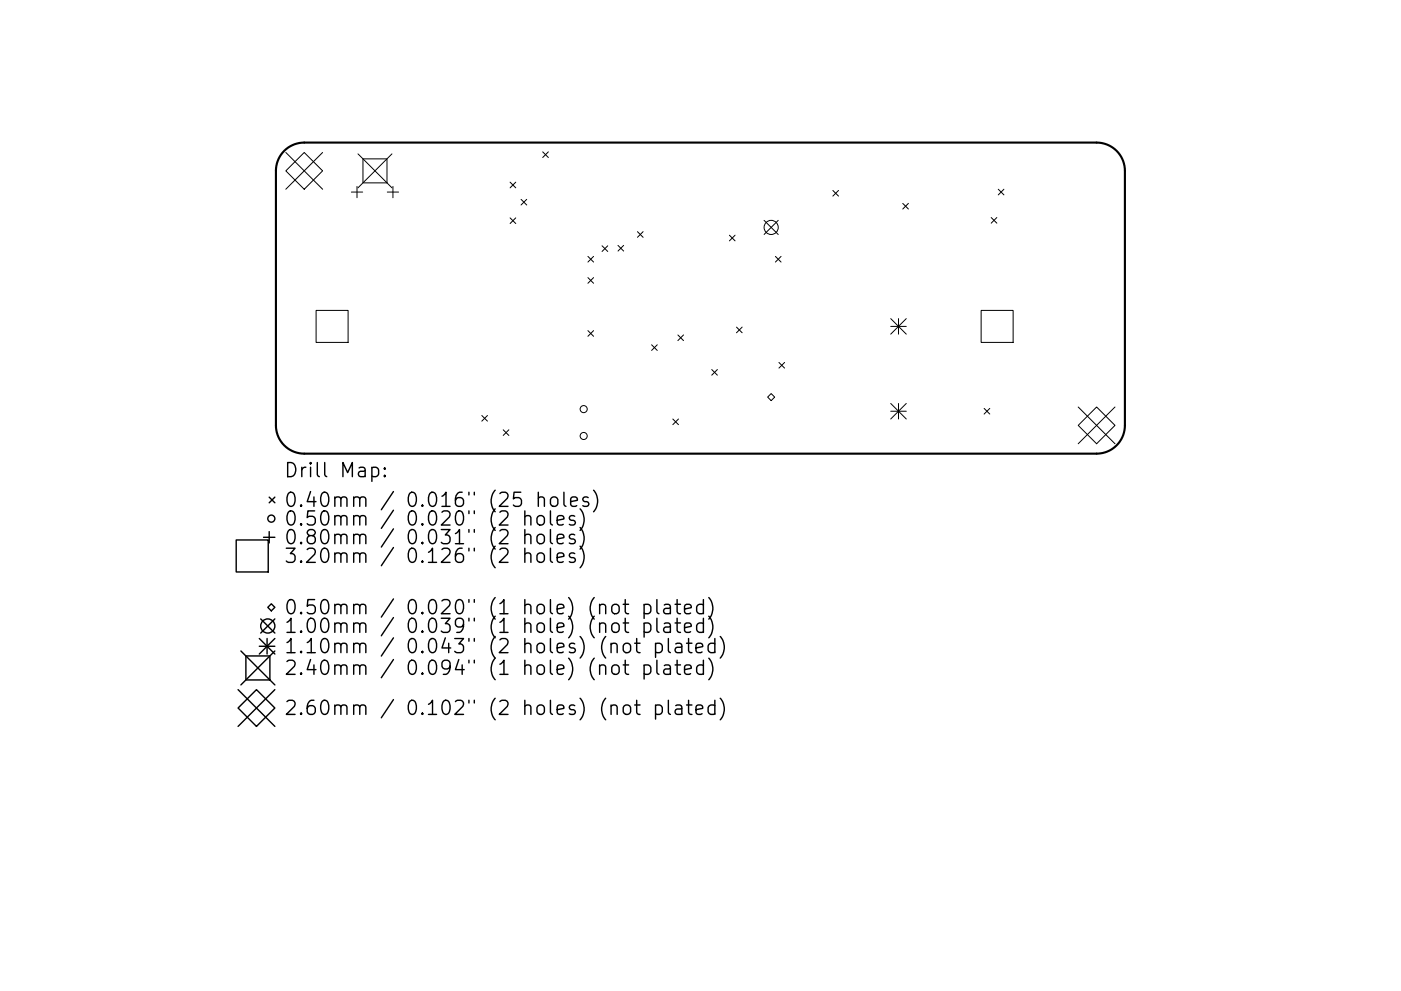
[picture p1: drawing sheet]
<svg xmlns="http://www.w3.org/2000/svg" width="297mm" height="210mm" viewBox="0 0 297 210" stroke-linecap="round" stroke-linejoin="round" font-family="sans-serif">
<path d="M60.3 32a6 6 0 0 1 4.2-1.7h168a6 6 0 0 1 6 6v54a6 6 0 0 1-6 6h-168a6 6 0 0 1-6-6v-54a6 6 0 0 1 1.8-4.3z" fill="none" stroke="#000" stroke-width=".45"/>
<g fill="none" stroke="#000" stroke-width=".21">
<path d="M60.6 32.4l7.8 7.8M64.5 32.4l3.9 3.9-3.9 3.9-3.9-3.9zM68.4 32.4l-7.8 7.8M75.7 39.6v2.4M75.9 32.7l7.2 7.2M77 33.7h5v5.1h-5zM83.1 32.7l-7.2 7.2M83.3 39.6v2.4M108.2 38.7l1.2 1.2M109.4 38.7l-1.2 1.2M115.1 32.2l1.2 1.2M116.3 32.2l-1.2 1.2"/>
<path d="M74.5 40.8h2.4M82.1 40.8h2.4M108.2 46.2l1.2 1.2M109.4 46.2l-1.2 1.2M110.5 42.3l1.2 1.2M111.7 42.3l-1.2 1.2M124.7 54.4l1.2 1.2M124.7 58.9l1.2 1.2M125.9 54.4l-1.2 1.2M125.9 58.9l-1.2 1.2M127.7 52.2l1.2 1.2M128.9 52.2l-1.2 1.2"/>
<path d="M131 52.1l1.2 1.2M132.2 52.1l-1.2 1.2M135.2 49.2l1.2 1.2M136.4 49.2l-1.2 1.2M154.7 49.9l1.2 1.2M155.9 49.9l-1.2 1.2M162 46.8l3 3M164.4 54.4l1.2 1.2M165 46.8l-3 3M165.6 54.4l-1.2 1.2M176.6 40.4l1.2 1.2M177.8 40.4l-1.2 1.2"/>
<path d="M191.4 43.2l1.2 1.2M192.6 43.2l-1.2 1.2M210.2 46.2l1.2 1.2M211.4 46.2l-1.2 1.2M211.7 40.2l1.2 1.2M212.9 40.2l-1.2 1.2M67 65.9h6.8v6.7h-6.8zM124.7 70.2l1.2 1.2M125.9 70.2l-1.2 1.2M138.2 73.2l1.2 1.2M139.4 73.2l-1.2 1.2M143.7 71.1l1.2 1.2"/>
<path d="M144.9 71.1l-1.2 1.2M150.9 78.4l1.2 1.2M152.1 78.4l-1.2 1.2M156.2 69.4l1.2 1.2M157.4 69.4l-1.2 1.2M165.2 76.9l1.2 1.2M166.4 76.9l-1.2 1.2M188.9 67.6l3.3 3.3M188.9 69.3h3.3M190.5 67.6v3.3M192.2 67.6l-3.3 3.3M208 65.9h6.8v6.7h-6.8z"/>
<path d="M102.2 88.2l1.2 1.2M103.4 88.2l-1.2 1.2M106.7 91.2l1.2 1.2M107.9 91.2l-1.2 1.2M142.7 88.9l1.2 1.2M143.9 88.9l-1.2 1.2M163.5 83.5l.8 .8-.8 .7-.7-.7zM188.9 85.6l3.3 3.3M188.9 87.3h3.3M190.5 85.6v3.3M192.2 85.6l-3.3 3.3M208.7 86.7l1.2 1.2"/>
<path d="M209.9 86.7l-1.2 1.2M228.6 90.3l3.9-3.9 3.9 3.9-3.9 3.9zM228.6 86.4l7.8 7.8M236.4 86.4l-7.8 7.8"/>
<circle cx="163.5" cy="48.3" r="1.5"/>
<circle cx="123.8" cy="92.5" r=".75"/>
<circle cx="123.8" cy="86.8" r=".75"/>
</g>
<g fill="none" stroke="#000" stroke-width=".3">
<path d="M61 98.1a1.58 1.58 0 0 1 1.7 1 1.58 1.58 0 0 1-.6 1.9l-1.1 .1zM64 99.1v2M64.8 99.1a.77 .77 0 0 0-.8 .6M65.8 98.1l-.1 .2 .1 .1 .2-.1-.2-.2v.3M65.8 99.1v2M67.3 98.1v2.6l.4 .4M68.8 98.1v2.6l.5 .4M76.1 99.3l.3-.2 .9 .2 .1 .3v1.5M77.4 99.8l-1 .2a.59 .59 0 0 0-.4 .6 .59 .59 0 0 0 .4 .5l1-.1M78.8 99.3l.9-.2 .6 .6v.9l-.3 .4-.3 .1-.9-.1M78.8 99.1v3M81.6 99.3l.1 .1-.1 .2-.2-.2 .2-.1v.3"/>
<path d="M50.1 114.6h6.8v6.7h-6.8zM55.9 114h2.4M57.1 105.5l1.2 1.2M57.1 112.8v2.4M58.3 105.5l-1.2 1.2M60.7 116.3h1.9l-1 1.2a.81 .81 0 0 1 1 .5v.7l-.3 .5-.3 .1h-.9l-.4-.3M61.1 104.7a.72 .72 0 0 1 .8-.3 .72 .72 0 0 1 .5 .6 1.76 1.76 0 0 1-.6 2.4 .77 .77 0 0 1-.8-.5 2.56 2.56 0 0 1 .1-2.2zM61.1 112.6a.72 .72 0 0 1 .8-.2 .72 .72 0 0 1 .5 .5 1.76 1.76 0 0 1-.6 2.5 .77 .77 0 0 1-.8-.6 2.56 2.56 0 0 1 .1-2.2zM61.3 108.5a.71 .71 0 0 1 1.1 .5 1.76 1.76 0 0 1-.6 2.4 .77 .77 0 0 1-.8-.6 2.34 2.34 0 0 1 .3-2.3zM63.8 107.1l.2 .2-.2 .1-.1-.1 .1-.2v.3M63.8 111.1l.2 .1-.2 .2-.1-.2 .1-.1v.3M63.8 115.1l.2 .1-.2 .2-.1-.2 .1-.1v.3"/>
<path d="M63.8 119l.2 .2-.2 .1-.1-.1 .1-.2v.3M65.1 116.6l.5-.3h.7a.81 .81 0 0 1 .4 1.3l-1.7 1.7h1.8M65.7 113.6l-.3-.1a.62 .62 0 0 1-.3-.7 .62 .62 0 0 1 .6-.4l.9 .1a.62 .62 0 0 1 .2 .7 .62 .62 0 0 1-.5 .4h-.6l-.6 .6v.6l.6 .6h.6l.5-.6-.1-.9-.4-.3M65.8 104.3l-.7 2.1h1.9M66.6 105.4v2M66.7 108.4h-1.4l-.2 1.4 .5-.3 1 .2 .2 .4-.1 1-.4 .3h-.7l-.5-.3M68.3 112.6a.72 .72 0 0 1 .7-.2 .72 .72 0 0 1 .6 .5 1.76 1.76 0 0 1-.6 2.5 .77 .77 0 0 1-.9-.6 2.56 2.56 0 0 1 .2-2.2zM68.4 104.6a.71 .71 0 0 1 1.2 .4 1.76 1.76 0 0 1-.6 2.4 .77 .77 0 0 1-.9-.5 2.34 2.34 0 0 1 .3-2.3zM68.4 108.5a.71 .71 0 0 1 1.2 .5 1.76 1.76 0 0 1-.6 2.4 .77 .77 0 0 1-.9-.6 2.34 2.34 0 0 1 .3-2.3zM68.4 116.5a.71 .71 0 0 1 1.2 .4 1.76 1.76 0 0 1-.6 2.4 .77 .77 0 0 1-.9-.6 2.34 2.34 0 0 1 .3-2.2zM71 105.7a.74 .74 0 0 1 1.3 .2v1.5M71 109.7a.74 .74 0 0 1 1.3 .1v1.6"/>
<path d="M71 113.6a.75 .75 0 0 1 1.3 .2v1.6M71 117.6a.74 .74 0 0 1 1.3 .1v1.6M71 105.4v2M71 109.4v2M71 113.4v2M71 117.3v2M72.3 105.9l.4-.5 .7 .2 .2 .3v1.5M72.3 109.8l.4-.4 .7 .1 .2 .3v1.6M72.3 113.8l.4-.4 .7 .1 .2 .3v1.6M72.3 117.7l.4-.4 .7 .2 .2 .2v1.6M72.7 101.1v-3l1 2.2 1-2.2v3M75 105.7a.74 .74 0 0 1 1.3 .2v1.5"/>
<path d="M75 109.7a.74 .74 0 0 1 1.3 .1v1.6M75 113.6a.75 .75 0 0 1 1.3 .2v1.6M75 117.6a.74 .74 0 0 1 1.3 .1v1.6M75 105.4v2M75 109.4v2M75 113.4v2M75 117.3v2M76.3 105.9l.4-.5 .7 .2 .2 .3v1.5M76.3 109.8l.4-.4 .7 .1 .2 .3v1.6M76.3 113.8l.4-.4 .7 .1 .2 .3v1.6M76.3 117.7l.4-.4 .7 .2 .2 .2v1.6M81.6 100.8l.1 .2-.1 .1-.2-.1 .2-.2v.3"/>
<path d="M83.4 104.3l-2.6 3.8M83.4 108.2l-2.6 3.9M83.4 112.2l-2.6 3.9M83.4 116.2l-2.6 3.8M86.8 104.7a.72 .72 0 0 1 .8-.3 .72 .72 0 0 1 .5 .6 1.76 1.76 0 0 1-.5 2.4 .77 .77 0 0 1-.9-.5 2.56 2.56 0 0 1 .1-2.2zM86.8 108.7a.72 .72 0 0 1 .8-.3 .72 .72 0 0 1 .5 .6 1.76 1.76 0 0 1-.5 2.4 .77 .77 0 0 1-.9-.6 2.56 2.56 0 0 1 .1-2.1zM86.8 112.6a.72 .72 0 0 1 .8-.2 .72 .72 0 0 1 .5 .5 1.76 1.76 0 0 1-.5 2.5 .77 .77 0 0 1-.9-.6 2.56 2.56 0 0 1 .1-2.2zM86.8 116.6a.72 .72 0 0 1 .8-.3 .72 .72 0 0 1 .5 .6 1.76 1.76 0 0 1-.5 2.4 .77 .77 0 0 1-.9-.6 2.56 2.56 0 0 1 .1-2.1zM89.6 107.1l.1 .2-.1 .1-.2-.1 .2-.2v.3M89.6 111.1l.1 .1-.1 .2-.2-.2 .2-.1v.3M89.6 115.1l.1 .1-.1 .2-.2-.2 .2-.1v.3M89.6 119l.1 .2-.1 .1-.2-.1 .2-.2v.3"/>
<path d="M90.8 117.2l.9-.9v3M90.8 119.3h1.8M91.1 104.7a.72 .72 0 0 1 .8-.3 .72 .72 0 0 1 .5 .6 1.76 1.76 0 0 1-.6 2.4 .77 .77 0 0 1-.8-.5 2.56 2.56 0 0 1 .1-2.2zM91.1 112.6a.72 .72 0 0 1 .8-.2 .72 .72 0 0 1 .5 .5 1.76 1.76 0 0 1-.6 2.5 .77 .77 0 0 1-.8-.6 2.56 2.56 0 0 1 .1-2.2zM91.3 108.5a.71 .71 0 0 1 1.1 .5 1.76 1.76 0 0 1-.6 2.4 .77 .77 0 0 1-.8-.6 2.34 2.34 0 0 1 .3-2.3zM93.6 112.4h1.8l-1 1.1a.81 .81 0 0 1 1 .6v.7l-.3 .4-.3 .2h-.8l-.4-.3M93.7 105.3l.9-.9v3M93.7 108.7l.4-.3h.7a.81 .81 0 0 1 .5 1.3l-1.7 1.7h1.8M93.7 116.6l.4-.3h.7a.81 .81 0 0 1 .5 1.3l-1.7 1.7h1.8M93.7 107.4h1.7M96.6 113.2l.8-.8v3M96.6 115.4h1.7"/>
<path d="M96.8 108.7a.72 .72 0 0 1 .8-.3 .72 .72 0 0 1 .5 .6 1.76 1.76 0 0 1-.5 2.4 .77 .77 0 0 1-.9-.6 2.56 2.56 0 0 1 .1-2.1zM98 104.4a1.19 1.19 0 0 0-1.4 1.3v1.2l.2 .4 .9 .1 .4-.3 .2-1-.3-.4-.9-.1-.5 .5M98 116.3a1.19 1.19 0 0 0-1.4 1.3v1.1l.2 .5 .9 .1 .4-.3 .2-1-.3-.4-.9-.1-.5 .5M99.4 104.4v.6M99.4 108.4v.6M99.4 112.4v.5M99.4 116.3v.6M100.6 104.4v.6M100.6 108.4v.6M100.6 112.4v.5M100.6 116.3v.6M105 104a3.4 3.4 0 0 0 0 4.6"/>
<path d="M105 108a3.4 3.4 0 0 0 0 4.5M105 111.9a3.4 3.4 0 0 0 0 4.6M105 115.9a3.4 3.4 0 0 0 0 4.6M106 104.7l.4-.3h.7a.81 .81 0 0 1 .5 1.3l-1.8 1.7h1.9M106 108.7l.4-.3h.7a.81 .81 0 0 1 .5 1.3l-1.8 1.7h1.9M106 112.6l.4-.2h.7a.81 .81 0 0 1 .5 1.2l-1.8 1.8h1.9M106 116.6l.4-.3h.7a.81 .81 0 0 1 .5 1.3l-1.8 1.7h1.9M110.4 104.4h-1.4l-.2 1.5 .5-.3 1 .1 .3 .4-.2 1-.4 .3h-.7l-.5-.3M111.3 109.7a.74 .74 0 0 1 1.3 .1v1.6M111.3 113.6a.75 .75 0 0 1 1.3 .2v1.6M111.3 117.6a.74 .74 0 0 1 1.3 .1v1.6M111.3 108.4v3"/>
<path d="M111.3 112.4v3M111.3 116.3v3M114 113.6a.81 .81 0 0 1 .8-.3 .81 .81 0 0 1 .6 .6v.9a.81 .81 0 0 1-.8 .6 .81 .81 0 0 1-.8-.6v-.9zM114 117.6a.81 .81 0 0 1 .8-.3 .81 .81 0 0 1 .6 .6v.8a.81 .81 0 0 1-.8 .6 .81 .81 0 0 1-.8-.6v-.8zM114.1 105.7a.74 .74 0 0 1 1.3 .2v1.5M114.1 109.5a.81 .81 0 0 1 1.3 .5v.8a.81 .81 0 0 1-.8 .6 .81 .81 0 0 1-.8-.6v-.8zM114.1 104.4v3M116.7 108.4v2.6l.4 .4M116.7 112.4v2.5l.4 .5M116.7 116.3v2.6l.4 .4M117 105.6a.81 .81 0 0 1 1.3 .4v.9a.81 .81 0 0 1-.8 .6 .81 .81 0 0 1-.8-.6v-.9zM118.1 110.4l1.5-.3-.2-.6-.8-.1-.5 .4v1.2l.2 .2 .3 .2 .8-.2"/>
<path d="M118.1 114.4l1.5-.3-.2-.6-.8-.1-.5 .4v1.1l.2 .3 .3 .2 .8-.2M118.1 118.3l1.5-.3-.2-.5-.8-.2-.5 .4v1.2l.2 .3 .3 .1 .8-.1M119.6 104.4v2.6l.4 .4M121 106.4l1.4-.3-.1-.5-.9-.2-.4 .5v1.1l.1 .3 .3 .1 .9-.1M121.8 109.5l-.7-.1-.4 .4 .1 .4 1 .3 .2 .3-.2 .4-.2 .2-.9-.2M121.8 113.5l-.7-.1-.4 .4 .1 .4 1 .3 .2 .3-.2 .4-.2 .2-.9-.2M121.8 117.5l-.7-.2-.4 .4 .1 .5 1 .3 .2 .2-.2 .5-.2 .1-.9-.1M123 108a3.4 3.4 0 0 1 0 4.5M123 111.9a3.4 3.4 0 0 1 0 4.6M123 115.9a3.4 3.4 0 0 1 0 4.6M124.7 105.6l-.7-.2-.4 .5 .1 .4 1 .3 .1 .3-.1 .4-.3 .1-.8-.1M125.8 104a3.4 3.4 0 0 1 0 4.6"/>
<path d="M51.1 138.1l7.2 7.2M52.1 139.2h5.1v5.1h-5.1zM55 135.5l3.3 3.3M55 137.1h3.3M55.3 131.3l3 3M56.6 135.5v3.3M56.8 128.9l.7-.8 .8 .8-.8 .7zM58.3 131.3l-3 3M58.3 135.5l-3.3 3.3M58.3 138.1l-7.2 7.2M60.8 132l.9-.8v3M60.8 136.3l.9-.8v3"/>
<path d="M60.8 134.2h1.8M60.8 138.5h1.8M61.1 127.5a.72 .72 0 0 1 .8-.3 .72 .72 0 0 1 .5 .6 1.76 1.76 0 0 1-.6 2.4 .77 .77 0 0 1-.8-.6 2.56 2.56 0 0 1 .1-2.1zM63.8 129.9l.2 .2-.2 .1-.1-.1 .1-.2v.3M63.8 133.9l.2 .1-.2 .2-.1-.2 .1-.1v.3M63.8 138.2l.2 .1-.2 .2-.1-.2 .1-.1v.3M65.1 136.3l.9-.8v3M65.1 138.5h1.7M65.6 131.3a.71 .71 0 0 1 1.1 .4 1.76 1.76 0 0 1-.6 2.5 .77 .77 0 0 1-.8-.6 2.34 2.34 0 0 1 .3-2.3zM65.8 139.9l-.7 2.2h1.9M66.7 127.2h-1.4l-.2 1.4 .5-.2 1 .1 .2 .4-.1 1-.4 .3h-.7l-.5-.3M68.4 127.4a.71 .71 0 0 1 1.2 .4 1.76 1.76 0 0 1-.6 2.4 .77 .77 0 0 1-.9-.6 2.34 2.34 0 0 1 .3-2.2z"/>
<path d="M68.4 131.3a.71 .71 0 0 1 1.2 .4 1.76 1.76 0 0 1-.6 2.5 .77 .77 0 0 1-.9-.6 2.34 2.34 0 0 1 .3-2.3zM68.4 135.6a.71 .71 0 0 1 1.2 .4 1.76 1.76 0 0 1-.6 2.5 .77 .77 0 0 1-.9-.6 2.34 2.34 0 0 1 .3-2.3zM71 128.5a.74 .74 0 0 1 1.3 .1v1.6M71 132.5a.74 .74 0 0 1 1.3 .1v1.6M71 136.8a.74 .74 0 0 1 1.3 .1v1.6M71 128.2v2M71 132.2v2M71 136.5v2M72.3 128.6l.4-.4 .7 .2 .2 .2v1.6M72.3 132.6l.4-.4 .7 .1 .2 .3v1.6M72.3 136.9l.4-.4 .7 .1 .2 .3v1.6M75 128.5a.74 .74 0 0 1 1.3 .1v1.6"/>
<path d="M75 132.5a.74 .74 0 0 1 1.3 .1v1.6M75 136.8a.74 .74 0 0 1 1.3 .1v1.6M75 128.2v2M75 132.2v2M75 136.5v2M76.3 128.6l.4-.4 .7 .2 .2 .2v1.6M76.3 132.6l.4-.4 .7 .1 .2 .3v1.6M76.3 136.9l.4-.4 .7 .1 .2 .3v1.6M83.4 127.1l-2.6 3.8M83.4 131l-2.6 3.9M83.4 135.3l-2.6 3.9M83.4 139.9l-2.6 3.9"/>
<path d="M86.8 127.5a.72 .72 0 0 1 .8-.3 .72 .72 0 0 1 .5 .6 1.76 1.76 0 0 1-.5 2.4 .77 .77 0 0 1-.9-.6 2.56 2.56 0 0 1 .1-2.1zM86.8 135.8a.72 .72 0 0 1 .8-.3 .72 .72 0 0 1 .5 .5 1.76 1.76 0 0 1-.5 2.5 .77 .77 0 0 1-.9-.6 2.56 2.56 0 0 1 .1-2.1zM87 131.3a.71 .71 0 0 1 1.1 .4 1.76 1.76 0 0 1-.5 2.5 .77 .77 0 0 1-.9-.6 2.34 2.34 0 0 1 .3-2.3zM89.6 129.9l.1 .2-.1 .1-.2-.1 .2-.2v.3M89.6 133.9l.1 .1-.1 .2-.2-.2 .2-.1v.3M89.6 138.2l.1 .1-.1 .2-.2-.2 .2-.1v.3M91.1 127.5a.72 .72 0 0 1 .8-.3 .72 .72 0 0 1 .5 .6 1.76 1.76 0 0 1-.6 2.4 .77 .77 0 0 1-.8-.6 2.56 2.56 0 0 1 .1-2.1zM91.1 131.5a.72 .72 0 0 1 .8-.3 .72 .72 0 0 1 .5 .5 1.76 1.76 0 0 1-.6 2.5 .77 .77 0 0 1-.8-.6 2.56 2.56 0 0 1 .1-2.1zM91.1 135.8a.72 .72 0 0 1 .8-.3 .72 .72 0 0 1 .5 .5 1.76 1.76 0 0 1-.6 2.5 .77 .77 0 0 1-.8-.6 2.56 2.56 0 0 1 .1-2.1zM93.6 131.2h1.8l-1 1.1a.81 .81 0 0 1 1 .6v.7l-.3 .4-.3 .2h-.8l-.4-.3M93.7 127.5l.4-.3h.7a.81 .81 0 0 1 .5 1.3l-1.7 1.7h1.8M94.4 135.3l-.7 2.2h1.9"/>
<path d="M95.1 136.5v2M96.4 135.5h1.9l-1 1.1a.81 .81 0 0 1 1 .6v.7l-.3 .4-.3 .2h-.9l-.4-.3M96.8 127.5a.72 .72 0 0 1 .8-.3 .72 .72 0 0 1 .5 .6 1.76 1.76 0 0 1-.5 2.4 .77 .77 0 0 1-.9-.6 2.56 2.56 0 0 1 .1-2.1zM97.3 139.9l-.7 2.2h1.8M98.3 132.5l-.6 .5h-.6l-.5-.5v-.8l.2-.4 .9-.1 .4 .3a1.98 1.98 0 0 1-.7 2.7h-.6M99.4 127.2v.6M99.4 131.2v.5M99.4 135.5v.5M100.6 127.2v.6M100.6 131.2v.5M100.6 135.5v.5M105 126.8a3.4 3.4 0 0 0 0 4.6"/>
<path d="M105 130.7a3.4 3.4 0 0 0 0 4.6M105 135a3.4 3.4 0 0 0 0 4.6M105 139.6a3.4 3.4 0 0 0 0 4.6M106 128.1l.8-.9v3M106 132l.8-.8v3M106 135.8l.4-.3h.7a.81 .81 0 0 1 .5 1.3l-1.8 1.7h1.9M106 130.2h1.7M106 134.2h1.7M111.3 128.5a.74 .74 0 0 1 1.3 .1v1.6M111.3 132.5a.74 .74 0 0 1 1.3 .1v1.6M111.3 136.8a.74 .74 0 0 1 1.3 .1v1.6M111.3 127.2v3"/>
<path d="M111.3 131.2v3M111.3 135.5v3M114.1 128.4a.81 .81 0 0 1 1.3 .4v.8a.81 .81 0 0 1-.8 .6 .81 .81 0 0 1-.8-.6v-.8zM114.1 132.3a.81 .81 0 0 1 1.3 .4v.9a.81 .81 0 0 1-.8 .6 .81 .81 0 0 1-.8-.6v-.9zM114.1 136.6a.81 .81 0 0 1 1.3 .4v.9a.81 .81 0 0 1-.8 .6 .81 .81 0 0 1-.8-.6v-.9zM116.7 127.2v2.6l.4 .4M116.7 131.2v2.5l.4 .5M116.7 135.5v2.5l.4 .5M118.1 129.2l1.5-.3-.2-.5-.8-.2-.5 .4v1.2l.2 .3 .3 .1 .8-.1M118.1 133.2l1.5-.3-.2-.6-.8-.1-.5 .4v1.1l.2 .3 .3 .2 .8-.2M118.1 137.5l1.5-.3-.2-.6-.8-.1-.5 .4v1.1l.2 .3 .3 .2 .8-.2M120.6 126.8a3.4 3.4 0 0 1 0 4.6"/>
<path d="M120.6 130.7a3.4 3.4 0 0 1 0 4.6M120.6 139.6a3.4 3.4 0 0 1 0 4.6M121.8 136.6l-.7-.1-.4 .4 .1 .4 1 .3 .2 .3-.2 .4-.2 .2-.9-.2M123 135a3.4 3.4 0 0 1 0 4.6M126 126.8a3.4 3.4 0 0 0 0 4.6M126 130.7a3.4 3.4 0 0 0 0 4.6M126 139.6a3.4 3.4 0 0 0 0 4.6M127.1 128.5a.74 .74 0 0 1 1.3 .1v1.6M127.1 132.5a.74 .74 0 0 1 1.3 .1v1.6M127.1 128.2v2M127.1 132.2v2M128.4 135a3.4 3.4 0 0 0 0 4.6"/>
<path d="M129.6 136.8a.74 .74 0 0 1 1.2 .1v1.6M129.6 136.5v2M129.8 128.5a.81 .81 0 0 1 .9-.3 .81 .81 0 0 1 .6 .6v.8a.81 .81 0 0 1-.8 .6 .81 .81 0 0 1-.8-.6v-.8zM130 132.3a.81 .81 0 0 1 1.3 .4v.9a.81 .81 0 0 1-.8 .6 .81 .81 0 0 1-.8-.6v-.9zM132.1 128.2h1.2M132.1 132.2h1.2M132.3 136.8a.81 .81 0 0 1 .8-.3 .81 .81 0 0 1 .6 .5v.9a.81 .81 0 0 1-.8 .6 .81 .81 0 0 1-.8-.6v-.9zM132.6 127.2v2.6l.1 .3 .6 .1M132.6 131.2v2.5l.1 .3 .6 .2M134.6 136.5h1.1M135 135.5v2.5l.1 .3 .6 .2M136.6 128.4l.8-.2 .6 .6v.8l-.3 .5-.3 .1-.8-.1"/>
<path d="M136.6 132.3l.8-.1 .6 .5v.9l-.3 .4-.3 .2-.8-.2M136.6 128.2v3M136.6 132.2v3M139 136.6l.8-.1 .6 .5v.9l-.3 .4-.3 .2-.8-.2M139 136.5v3M139.3 127.2v2.6l.4 .4M139.3 131.2v2.5l.4 .5M140.8 128.4l.3-.2 .9 .2 .1 .2v1.6M140.8 132.3l.3-.1 .9 .1 .1 .3v1.6M141.7 135.5v2.5l.4 .5M142.1 128.9l-1 .2a.59 .59 0 0 0-.4 .5 .59 .59 0 0 0 .4 .6l1-.1M142.1 132.9l-1 .1a.59 .59 0 0 0-.4 .6 .59 .59 0 0 0 .4 .6l1-.2"/>
<path d="M143.1 128.2h1.2M143.1 132.2h1.2M143.3 136.6l.3-.1 .8 .1 .2 .3v1.6M143.6 127.2v2.6l.1 .3 .6 .1M143.6 131.2v2.5l.1 .3 .6 .2M144.6 137.2l-1 .1a.59 .59 0 0 0-.5 .6 .59 .59 0 0 0 .5 .6l1-.2M145.1 129.2l1.5-.3-.2-.5-.8-.2-.5 .4v1.2l.2 .3 .3 .1 .8-.1M145.1 133.2l1.5-.3-.2-.6-.8-.1-.5 .4v1.1l.2 .3 .3 .2 .8-.2M145.6 136.5h1.1M146 135.5v2.5l.1 .3 .6 .2M147.6 137.5l1.4-.3-.2-.6-.8-.1-.4 .4v1.1l.1 .3 .3 .2 .8-.2M149.1 128.4l-.8-.2-.6 .6v.8l.3 .5 .3 .1 .8-.1"/>
<path d="M149.1 132.3l-.8-.1-.6 .5v.9l.3 .4 .3 .2 .8-.2M149.1 127.2v3M149.1 131.2v3M150.3 126.8a3.4 3.4 0 0 1 0 4.6M150.3 130.7a3.4 3.4 0 0 1 0 4.6M150.3 139.6a3.4 3.4 0 0 1 0 4.6M151.6 136.6l-.9-.1-.6 .5v.9l.3 .4 .3 .2 .9-.2M151.6 135.5v3M152.7 135a3.4 3.4 0 0 1 0 4.6M50.5 150.2l3.9-3.9 3.9 3.9-3.9 3.9zM50.5 146.3l7.8 7.8M58.3 146.3l-7.8 7.8"/>
<path d="M60.8 140.4l.5-.3h.7a.81 .81 0 0 1 .4 1.3l-1.7 1.7h1.9M60.8 148.9l.5-.3h.7a.81 .81 0 0 1 .4 1.3l-1.7 1.7h1.9M63.8 142.8l.2 .1-.2 .2-.1-.2 .1-.1v.3M63.8 151.3l.2 .1-.2 .2-.1-.2 .1-.1v.3M66.6 148.6a1.19 1.19 0 0 0-1.5 1.3v1.1l.3 .4 .9 .2 .4-.3 .1-1-.2-.4-.9-.2-.6 .6M66.6 141.1v2M68.4 140.2a.71 .71 0 0 1 1.2 .4 1.76 1.76 0 0 1-.6 2.5 .77 .77 0 0 1-.9-.6 2.34 2.34 0 0 1 .3-2.3zM68.4 148.7a.71 .71 0 0 1 1.2 .4 1.76 1.76 0 0 1-.6 2.5 .77 .77 0 0 1-.9-.6 2.34 2.34 0 0 1 .3-2.3zM71 141.4a.74 .74 0 0 1 1.3 .1v1.6M71 149.9a.74 .74 0 0 1 1.3 .1v1.6M71 141.1v2M71 149.6v2"/>
<path d="M72.3 141.5l.4-.4 .7 .1 .2 .3v1.6M72.3 150l.4-.4 .7 .1 .2 .3v1.6M75 141.4a.74 .74 0 0 1 1.3 .1v1.6M75 149.9a.74 .74 0 0 1 1.3 .1v1.6M75 141.1v2M75 149.6v2M76.3 141.5l.4-.4 .7 .1 .2 .3v1.6M76.3 150l.4-.4 .7 .1 .2 .3v1.6M83.4 148.4l-2.6 3.9M86.8 140.4a.72 .72 0 0 1 .8-.3 .72 .72 0 0 1 .5 .5 1.76 1.76 0 0 1-.5 2.5 .77 .77 0 0 1-.9-.6 2.56 2.56 0 0 1 .1-2.1zM86.8 148.9a.72 .72 0 0 1 .8-.3 .72 .72 0 0 1 .5 .5 1.76 1.76 0 0 1-.5 2.5 .77 .77 0 0 1-.9-.6 2.56 2.56 0 0 1 .1-2.1zM89.6 142.8l.1 .1-.1 .2-.2-.2 .2-.1v.3"/>
<path d="M89.6 151.3l.1 .1-.1 .2-.2-.2 .2-.1v.3M90.8 149.4l.9-.8v3M90.8 151.6h1.8M91.1 140.4a.72 .72 0 0 1 .8-.3 .72 .72 0 0 1 .5 .5 1.76 1.76 0 0 1-.6 2.5 .77 .77 0 0 1-.8-.6 2.56 2.56 0 0 1 .1-2.1zM94.1 148.7a.71 .71 0 0 1 1.2 .4 1.76 1.76 0 0 1-.6 2.5 .77 .77 0 0 1-.9-.6 2.34 2.34 0 0 1 .3-2.3zM95.4 141.4l-.6 .5-.8-.1-.3-.4v-.8l.3-.4 .8-.1 .5 .3a1.98 1.98 0 0 1-.7 2.7h-.6M96.6 148.9l.4-.3h.7a.81 .81 0 0 1 .4 1.3l-1.7 1.7h1.9M98 141.1v2M99.4 140.1v.5M99.4 148.6v.5M100.6 140.1v.5M100.6 148.6v.5"/>
<path d="M105 148.1a3.4 3.4 0 0 0 0 4.6M106 140.9l.8-.8v3M106 148.9l.4-.3h.7a.81 .81 0 0 1 .5 1.3l-1.8 1.7h1.9M106 143.1h1.7M111.3 141.4a.74 .74 0 0 1 1.3 .1v1.6M111.3 149.9a.74 .74 0 0 1 1.3 .1v1.6M111.3 140.1v3M111.3 148.6v3M114 141.4a.81 .81 0 0 1 .8-.3 .81 .81 0 0 1 .6 .5v.9a.81 .81 0 0 1-.8 .6 .81 .81 0 0 1-.8-.6v-.9zM114.1 149.7a.81 .81 0 0 1 1.3 .4v.9a.81 .81 0 0 1-.8 .6 .81 .81 0 0 1-.8-.6v-.9zM116.7 140.1v2.5l.4 .5M116.7 148.6v2.5l.4 .5"/>
<path d="M118.1 142.1l1.5-.3-.2-.6-.8-.1-.5 .4v1.1l.2 .3 .3 .2 .8-.2M118.1 150.6l1.5-.3-.2-.6-.8-.1-.5 .4v1.1l.2 .3 .3 .2 .8-.2M121.8 149.7l-.7-.1-.4 .4 .1 .4 1 .3 .2 .3-.2 .4-.2 .2-.9-.2M123 148.1a3.4 3.4 0 0 1 0 4.6M127.1 141.4a.74 .74 0 0 1 1.3 .1v1.6M127.1 141.1v2M128.4 148.1a3.4 3.4 0 0 0 0 4.6M129.6 149.9a.74 .74 0 0 1 1.2 .1v1.6M129.6 149.6v2M129.8 141.4a.81 .81 0 0 1 .9-.3 .81 .81 0 0 1 .6 .5v.9a.81 .81 0 0 1-.8 .6 .81 .81 0 0 1-.8-.6v-.9zM132.1 141.1h1.2M132.4 149.7a.81 .81 0 0 1 1.3 .4v.9a.81 .81 0 0 1-.8 .6 .81 .81 0 0 1-.8-.6v-.9z"/>
<path d="M132.6 140.1v2.5l.1 .3 .6 .2M134.6 149.6h1.1M135 148.6v2.5l.1 .3 .6 .2M136.6 141.2l.8-.1 .6 .5v.9l-.3 .4-.3 .2-.8-.2M136.6 141.1v3M139 149.7l.8-.1 .6 .5v.9l-.3 .4-.3 .2-.8-.2M139 149.6v3M139.3 140.1v2.5l.4 .5M140.8 141.2l.3-.1 .9 .1 .1 .3v1.6M141.7 148.6v2.5l.4 .5M142.1 141.8l-1 .1a.59 .59 0 0 0-.4 .6 .59 .59 0 0 0 .4 .6l1-.2M143.1 141.1h1.2"/>
<path d="M143.3 149.7l.3-.1 .8 .1 .2 .3v1.6M143.6 140.1v2.5l.1 .3 .6 .2M144.6 150.3l-1 .1a.59 .59 0 0 0-.5 .6 .59 .59 0 0 0 .5 .6l1-.2M145.1 142.1l1.5-.3-.2-.6-.8-.1-.5 .4v1.1l.2 .3 .3 .2 .8-.2M145.6 149.6h1.1M146 148.6v2.5l.1 .3 .6 .2M147.6 150.6l1.4-.3-.2-.6-.8-.1-.4 .4v1.1l.1 .3 .3 .2 .8-.2M149.1 141.2l-.8-.1-.6 .5v.9l.3 .4 .3 .2 .8-.2M149.1 140.1v3M151.6 149.7l-.9-.1-.6 .5v.9l.3 .4 .3 .2 .9-.2M151.6 148.6v3M152.7 148.1a3.4 3.4 0 0 1 0 4.6"/>
<circle cx="57.5" cy="110" r=".75"/>
<circle cx="56.8" cy="132.8" r="1.5"/>
</g>
</svg>
